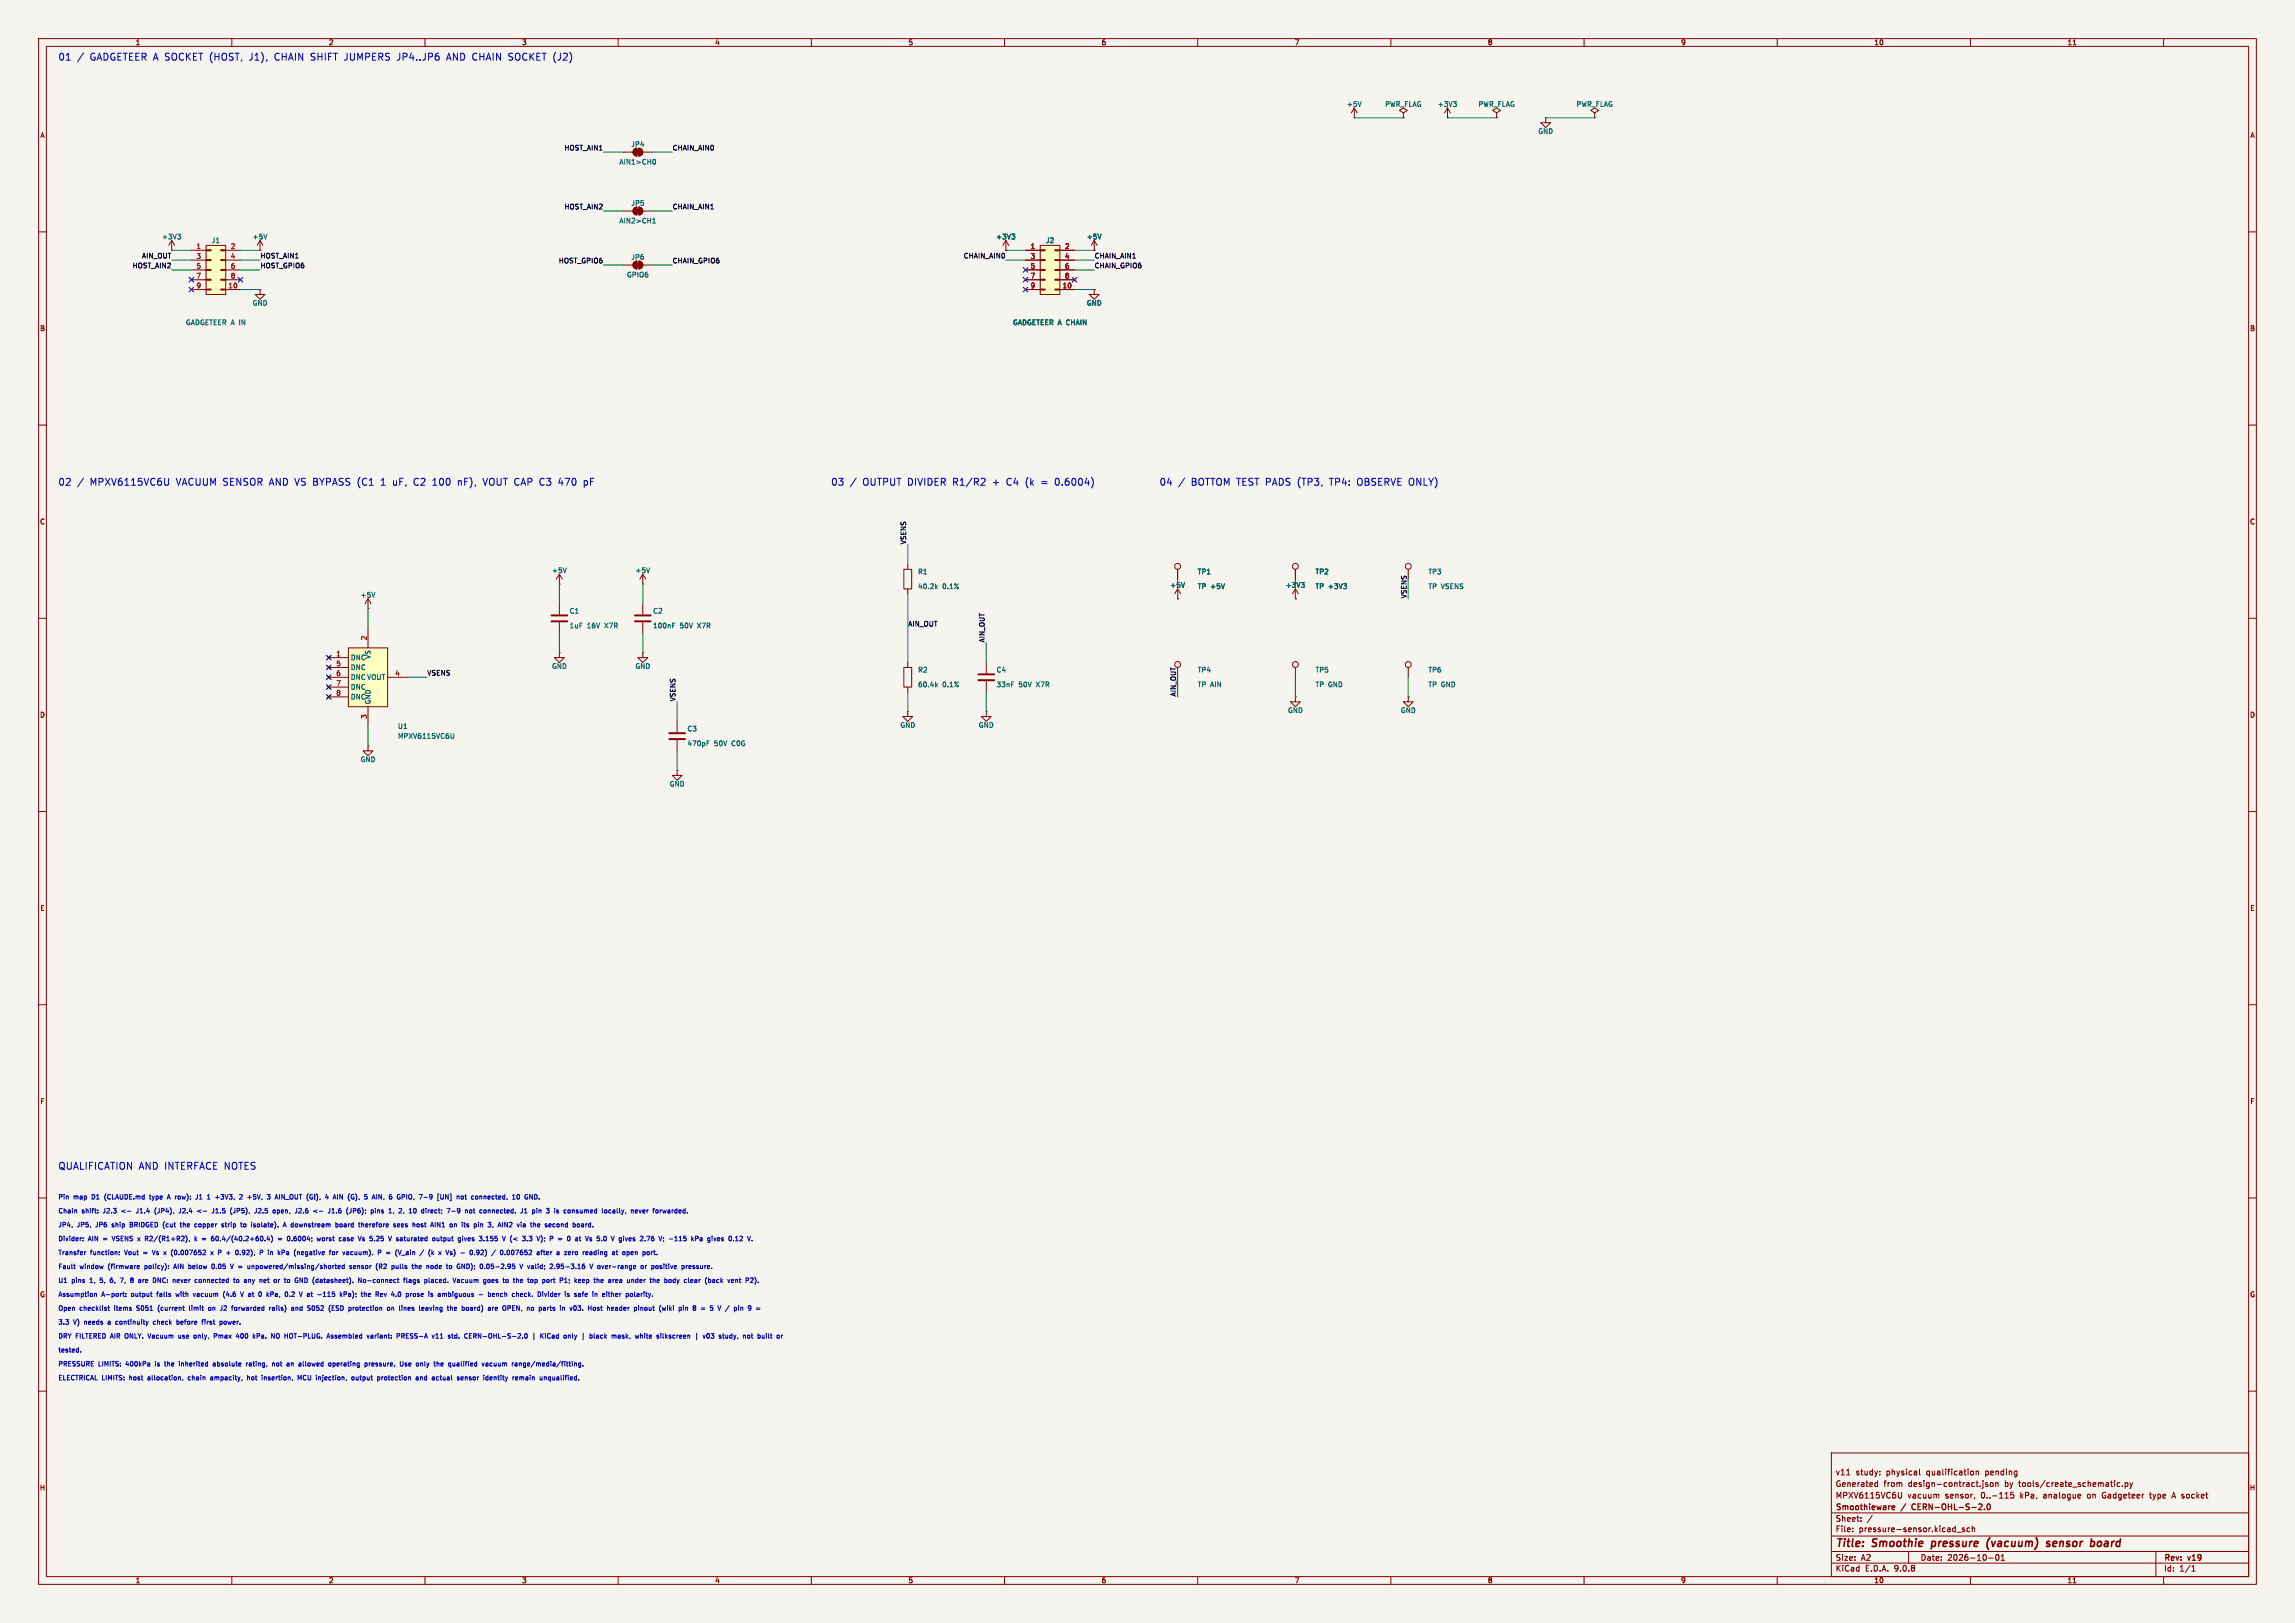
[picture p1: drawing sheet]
<svg xmlns="http://www.w3.org/2000/svg" width="594mm" height="420mm" viewBox="0 0 594 420" stroke-linecap="round" stroke-linejoin="round" font-family="sans-serif">
<defs><g id="words">
<g font-size="2.8" fill="#840000">
<text x="475" y="400.9">Title:</text>
<text x="484.7" y="400.9">Smoothie</text>
<text x="500.8" y="400.9">pressure</text>
<text x="515.9" y="400.9">(vacuum)</text>
<text x="532.2" y="400.9">sensor</text>
<text x="544.3" y="400.9">board</text>
</g>
<g font-size="2.5" fill="#0000c2">
<text x="15" y="15.9">01</text>
<text x="23.3" y="15.9">GADGETEER A SOCKET (HOST,</text>
<text x="64.8" y="15.9">J1),</text>
<text x="71.4" y="15.9">CHAIN SHIFT JUMPERS JP4..JP6</text>
<text x="116.4" y="15.9">AND CHAIN SOCKET (J2)</text>
<text x="15" y="125.9">02</text>
<text x="23.3" y="125.9">MPXV6115VC6U</text>
<text x="45.6" y="125.9">VACUUM SENSOR AND VS BYPASS (C1</text>
<text x="99.1" y="125.9">1</text>
<text x="102.3" y="125.9">uF,</text>
<text x="107.8" y="125.9">C2</text>
<text x="112.8" y="125.9">100</text>
<text x="119.4" y="125.9">nF),</text>
<text x="126.1" y="125.9">VOUT CAP C3</text>
<text x="145.8" y="125.9">470</text>
<text x="152.4" y="125.9">pF</text>
<text x="215" y="125.9">03</text>
<text x="223.3" y="125.9">OUTPUT DIVIDER R1/R2</text>
<text x="257.1" y="125.9">+</text>
<text x="260.8" y="125.9">C4</text>
<text x="265.7" y="125.9">(k</text>
<text x="269.9" y="125.9">=</text>
<text x="273.6" y="125.9">0.6004)</text>
<text x="300" y="125.9">04</text>
<text x="308.3" y="125.9">BOTTOM TEST PADS (TP3,</text>
<text x="344.4" y="125.9">TP4:</text>
<text x="351.6" y="125.9">OBSERVE ONLY)</text>
<text x="15" y="302.9">QUALIFICATION AND INTERFACE NOTES</text>
</g>
<g font-size="2.1" fill="#840000">
<text x="475" y="382">v11</text>
<text x="480.3" y="382">study:</text>
<text x="488.2" y="382">physical</text>
<text x="498.8" y="382">qualification</text>
<text x="514.1" y="382">pending</text>
<text x="475" y="388">MPXV6115VC6U</text>
<text x="475" y="385">Generated</text>
<text x="487.5" y="385">from</text>
<text x="493.7" y="388">vacuum</text>
<text x="494" y="385">design-contract.json</text>
<text x="503.5" y="388">sensor,</text>
<text x="512.9" y="388">0..-115</text>
<text x="519" y="385">by</text>
<text x="522.8" y="385">tools/create_schematic.py</text>
<text x="523.2" y="388">kPa,</text>
<text x="529.3" y="388">analogue</text>
<text x="540.8" y="388">on</text>
<text x="544.8" y="388">Gadgeteer</text>
<text x="557.3" y="388">type</text>
<text x="563.3" y="388">A socket</text>
<text x="475" y="394">Sheet:</text>
<text x="475" y="391.2">Smoothieware</text>
<text x="492.2" y="391.2">/</text>
<text x="495.6" y="391.2">CERN-OHL-S-2.0</text>
<text x="475" y="396.7">File:</text>
<text x="481.1" y="396.7">pressure-sensor.kicad_sch</text>
<text x="475" y="406.9">KiCad</text>
<text x="475" y="404.1">Size:</text>
<text x="481.7" y="404.1">A2</text>
<text x="482.7" y="406.9">E.D.A.</text>
<text x="490.3" y="406.9">9.0.8</text>
<text x="497" y="404.1">Date:</text>
<text x="504" y="404.1">2026-10-01</text>
<text x="560" y="404.3">Rev:</text>
<text x="560" y="406.9">Id:</text>
<text x="564.1" y="406.9">1/1</text>
<text x="566.4" y="404.3">v19</text>
</g>
<g font-size="1.8" fill="#840000">
<text x="35" y="11.9">1</text>
<text x="85" y="11.9">2</text>
<text x="135" y="11.9">3</text>
<text x="185" y="11.9">4</text>
<text x="235" y="11.9">5</text>
<text x="285" y="11.9">6</text>
<text x="335" y="11.9">7</text>
<text x="385" y="11.9">8</text>
<text x="435" y="11.9">9</text>
<text x="485" y="11.9">10</text>
<text x="535" y="11.9">11</text>
<text x="10.3" y="35.9">A</text>
<text x="582.3" y="35.9">A</text>
<text x="10.3" y="85.9">B</text>
<text x="582.3" y="85.9">B</text>
<text x="10.3" y="135.9">C</text>
<text x="582.3" y="135.9">C</text>
<text x="10.3" y="185.9">D</text>
<text x="582.3" y="185.9">D</text>
<text x="10.3" y="235.9">E</text>
<text x="582.3" y="235.9">E</text>
<text x="10.3" y="285.9">F</text>
<text x="582.3" y="285.9">F</text>
<text x="10.3" y="335.9">G</text>
<text x="582.3" y="335.9">G</text>
<text x="10.2" y="385.9">H</text>
<text x="582.2" y="385.9">H</text>
<text x="35" y="409.9">1</text>
<text x="85" y="409.9">2</text>
<text x="135" y="409.9">3</text>
<text x="185" y="409.9">4</text>
<text x="235" y="409.9">5</text>
<text x="285" y="409.9">6</text>
<text x="335" y="409.9">7</text>
<text x="385" y="409.9">8</text>
<text x="435" y="409.9">9</text>
<text x="485" y="409.9">10</text>
<text x="535" y="409.9">11</text>
</g>
<g font-size="1.8" fill="#006464">
<text x="348.5" y="27.8">+5V</text>
<text x="358.4" y="27.8">PWR_FLAG</text>
<text x="372" y="27.8">+3V3</text>
<text x="382.5" y="27.8">PWR_FLAG</text>
<text x="407.9" y="27.8">PWR_FLAG</text>
<text x="398" y="34.8">GND</text>
<text x="163.3" y="38.2">JP4</text>
<text x="160.2" y="42.8">AIN1&gt;CH0</text>
<text x="163.3" y="53.4">JP5</text>
<text x="160.2" y="58">AIN2&gt;CH1</text>
<text x="41.8" y="62.1">+3V3</text>
<text x="54.7" y="63.1">J1</text>
<text x="65.3" y="62.1">+5V</text>
<text x="257.7" y="62.1">+3V3</text>
<text x="270.6" y="63.1">J2</text>
<text x="281.2" y="62.1">+5V</text>
<text x="162.2" y="72">GPIO6</text>
<text x="163.3" y="67.4">JP6</text>
<text x="65.3" y="79.3">GND</text>
<text x="281.2" y="79.3">GND</text>
<text x="48" y="84.3">GADGETEER A IN</text>
<text x="262.1" y="84.3">GADGETEER A CHAIN</text>
<text x="142.7" y="148.5">+5V</text>
<text x="164.3" y="148.5">+5V</text>
<text x="237.5" y="148.8">R1</text>
<text x="309.9" y="148.8">TP1</text>
<text x="340.4" y="148.8">TP2</text>
<text x="369.6" y="148.8">TP3</text>
<text x="93.2" y="154.8">+5V</text>
<text x="237.5" y="152.6">40.2k</text>
<text x="243.9" y="152.6">0.1%</text>
<text x="302.8" y="152.3">+5V</text>
<text x="309.9" y="152.6">TP +5V</text>
<text x="332.6" y="152.3">+3V3</text>
<text x="340.4" y="152.6">TP +3V3</text>
<text x="369.6" y="152.6">TP VSENS</text>
<text x="147.3" y="159">C1</text>
<text x="168.9" y="159">C2</text>
<text x="147.3" y="162.8">1uF</text>
<text x="151.9" y="162.8">16V</text>
<text x="156.6" y="162.8">X7R</text>
<text x="168.9" y="162.8">100nF</text>
<text x="176" y="162.8">50V</text>
<text x="180.6" y="162.8">X7R</text>
<text x="90.7" y="171">DNC</text>
<text x="90.7" y="173.6">DNC</text>
<text x="96.1" y="170.6" transform="rotate(-90 96.1 170.6)">VS</text>
<text x="142.7" y="173.3">GND</text>
<text x="164.3" y="173.3">GND</text>
<text x="90.7" y="176.1">DNC VOUT</text>
<text x="90.7" y="178.7">DNC</text>
<text x="237.5" y="174.2">R2</text>
<text x="237.5" y="178">60.4k</text>
<text x="243.9" y="178">0.1%</text>
<text x="257.8" y="174.2">C4</text>
<text x="257.8" y="178">33nF</text>
<text x="263.6" y="178">50V</text>
<text x="268.3" y="178">X7R</text>
<text x="309.9" y="174.2">TP4</text>
<text x="309.9" y="178">TP AIN</text>
<text x="340.4" y="174.2">TP5</text>
<text x="340.4" y="178">TP GND</text>
<text x="369.6" y="174.2">TP6</text>
<text x="369.6" y="178">TP GND</text>
<text x="90.7" y="181.2">DNC</text>
<text x="96.1" y="182.4" transform="rotate(-90 96.1 182.4)">GND</text>
<text x="333.2" y="184.7">GND</text>
<text x="362.5" y="184.7">GND</text>
<text x="102.9" y="191.4">MPXV6115VC6U</text>
<text x="102.9" y="188.8">U1</text>
<text x="177.8" y="189.5">C3</text>
<text x="232.9" y="188.5">GND</text>
<text x="253.2" y="188.5">GND</text>
<text x="93.2" y="197.4">GND</text>
<text x="177.8" y="193.3">470pF</text>
<text x="184.8" y="193.3">50V</text>
<text x="189.5" y="193.3">C0G</text>
<text x="173.2" y="203.8">GND</text>
</g>
<g font-size="1.8" fill="#0f0f0f">
<text x="146" y="39">HOST_AIN1</text>
<text x="174" y="39">CHAIN_AIN0</text>
<text x="146" y="54.3">HOST_AIN2</text>
<text x="174" y="54.3">CHAIN_AIN1</text>
<text x="34.2" y="69.5">HOST_AIN2</text>
<text x="36.6" y="67">AIN_OUT</text>
<text x="67.3" y="69.5">HOST_GPIO6</text>
<text x="67.3" y="67">HOST_AIN1</text>
<text x="144.5" y="68.2">HOST_GPIO6</text>
<text x="174" y="68.2">CHAIN_GPIO6</text>
<text x="249.3" y="67">CHAIN_AIN0</text>
<text x="283.2" y="67">CHAIN_AIN1</text>
<text x="283.2" y="69.5">CHAIN_GPIO6</text>
<text x="234.6" y="141" transform="rotate(-90 234.6 141)">VSENS</text>
<text x="364.1" y="154.9" transform="rotate(-90 364.1 154.9)">VSENS</text>
<text x="234.9" y="162.2">AIN_OUT</text>
<text x="254.9" y="166.4" transform="rotate(-90 254.9 166.4)">AIN_OUT</text>
<text x="110.5" y="174.9">VSENS</text>
<text x="174.9" y="181.6" transform="rotate(-90 174.9 181.6)">VSENS</text>
<text x="304.5" y="180.3" transform="rotate(-90 304.5 180.3)">AIN_OUT</text>
</g>
<g font-size="1.8" fill="#a90000">
<text x="50.7" y="64.5">1</text>
<text x="59.6" y="64.5">2</text>
<text x="266.6" y="64.5">1</text>
<text x="275.5" y="64.5">2</text>
<text x="50.7" y="67.1">3</text>
<text x="50.7" y="69.6">5</text>
<text x="59.6" y="67.1">4</text>
<text x="59.6" y="69.6">6</text>
<text x="266.6" y="67.1">3</text>
<text x="266.6" y="69.6">5</text>
<text x="275.5" y="67.1">4</text>
<text x="275.5" y="69.6">6</text>
<text x="50.7" y="72.1">7</text>
<text x="50.7" y="74.7">9</text>
<text x="59" y="74.7">10</text>
<text x="59.6" y="72.1">8</text>
<text x="266.6" y="72.1">7</text>
<text x="266.6" y="74.7">9</text>
<text x="274.9" y="74.7">10</text>
<text x="275.5" y="72.1">8</text>
<text x="95" y="165.8" transform="rotate(-90 95 165.8)">2</text>
<text x="86.9" y="169.9">1</text>
<text x="86.9" y="172.5">5</text>
<text x="86.9" y="175">6</text>
<text x="86.9" y="177.5">7</text>
<text x="102.2" y="175">4</text>
<text x="86.9" y="180.1">8</text>
<text x="95" y="186.1" transform="rotate(-90 95 186.1)">3</text>
</g>
<g font-size="1.7" fill="#0000c2">
<text x="15" y="310.6">Pin</text>
<text x="19" y="310.6">map</text>
<text x="23.9" y="310.6">D1</text>
<text x="27.4" y="310.6">(CLAUDE.md</text>
<text x="39.3" y="310.6">type</text>
<text x="44.1" y="310.6">A row):</text>
<text x="51.9" y="310.6">J1</text>
<text x="55.1" y="310.6">1</text>
<text x="57.4" y="310.6">+3V3,</text>
<text x="63.9" y="310.6">2</text>
<text x="66.1" y="310.6">+5V,</text>
<text x="71.5" y="310.6">3</text>
<text x="73.8" y="310.6">AIN_OUT (G!),</text>
<text x="87.2" y="310.6">4</text>
<text x="89.4" y="310.6">AIN</text>
<text x="93.4" y="310.6">(G),</text>
<text x="97.9" y="310.6">5</text>
<text x="100.2" y="310.6">AIN,</text>
<text x="104.8" y="310.6">6</text>
<text x="107" y="310.6">GPIO,</text>
<text x="113" y="310.6">7-9</text>
<text x="117.9" y="310.6">[UN]</text>
<text x="123.1" y="310.6">not</text>
<text x="127.1" y="310.6">connected,</text>
<text x="138" y="310.6">10</text>
<text x="15" y="317.8">JP4,</text>
<text x="15" y="314.2">Chain</text>
<text x="20" y="317.8">JP5,</text>
<text x="21.2" y="314.2">shift:</text>
<text x="24.9" y="317.8">JP6</text>
<text x="26.9" y="314.2">J2.3</text>
<text x="29.3" y="317.8">ship</text>
<text x="31.8" y="314.2">&lt;-</text>
<text x="34.2" y="317.8">BRIDGED</text>
<text x="35.9" y="314.2">J1.4</text>
<text x="40.8" y="314.2">(JP4),</text>
<text x="42.9" y="317.8">(cut</text>
<text x="47.3" y="314.2">J2.4</text>
<text x="47.7" y="317.8">the</text>
<text x="51.6" y="317.8">copper</text>
<text x="56.3" y="314.2">J1.5</text>
<text x="58.8" y="317.8">strip</text>
<text x="61.2" y="314.2">(JP5),</text>
<text x="64" y="317.8">to</text>
<text x="66.9" y="317.8">isolate).</text>
<text x="67.8" y="314.2">J2.5</text>
<text x="72.7" y="314.2">open,</text>
<text x="75.4" y="317.8">A downstream</text>
<text x="78.7" y="314.2">J2.6</text>
<text x="83.6" y="314.2">&lt;-</text>
<text x="87.7" y="314.2">J1.6</text>
<text x="89.4" y="317.8">board</text>
<text x="92.6" y="314.2">(JP6);</text>
<text x="95.6" y="317.8">therefore</text>
<text x="99.2" y="314.2">pins</text>
<text x="104" y="314.2">1,</text>
<text x="104.8" y="317.8">sees</text>
<text x="106.9" y="314.2">2,</text>
<text x="109.7" y="314.2">10</text>
<text x="110" y="317.8">host</text>
<text x="113.1" y="314.2">direct;</text>
<text x="114.9" y="317.8">AIN1</text>
<text x="120" y="314.2">7-9</text>
<text x="120.1" y="317.8">on</text>
<text x="123.4" y="317.8">its</text>
<text x="124.9" y="314.2">not</text>
<text x="126.7" y="317.8">pin</text>
<text x="128.9" y="314.2">connected.</text>
<text x="130.6" y="317.8">3,</text>
<text x="133.4" y="317.8">AIN2</text>
<text x="138.6" y="317.8">via</text>
<text x="139.7" y="314.2">J1</text>
<text x="142.3" y="317.8">the</text>
<text x="142.9" y="314.2">pin</text>
<text x="146.2" y="317.8">second</text>
<text x="146.8" y="314.2">3</text>
<text x="149" y="314.2">is</text>
<text x="151.7" y="314.2">consumed</text>
<text x="153.6" y="317.8">board.</text>
<text x="161.8" y="314.2">locally,</text>
<text x="169.5" y="314.2">never</text>
<text x="175.4" y="314.2">forwarded.</text>
<text x="15" y="321.4">Divider:</text>
<text x="22.8" y="321.4">AIN</text>
<text x="26.8" y="321.4">=</text>
<text x="29.4" y="321.4">VSENS x</text>
<text x="38.3" y="321.4">R2/(R1+R2),</text>
<text x="53.5" y="321.4">=</text>
<text x="56.1" y="321.4">60.4/(40.2+60.4)</text>
<text x="73.6" y="321.4">=</text>
<text x="76.2" y="321.4">0.6004;</text>
<text x="84.2" y="321.4">worst</text>
<text x="90.1" y="321.4">case</text>
<text x="95.3" y="321.4">Vs</text>
<text x="98.4" y="321.4">5.25</text>
<text x="103.6" y="321.4">V saturated</text>
<text x="115.3" y="321.4">output</text>
<text x="122.2" y="321.4">gives</text>
<text x="127.9" y="321.4">3.155</text>
<text x="134.1" y="321.4">V (&lt;</text>
<text x="139.7" y="321.4">3.3</text>
<text x="143.7" y="321.4">V);</text>
<text x="147.2" y="321.4">P</text>
<text x="149.6" y="321.4">=</text>
<text x="152.2" y="321.4">0</text>
<text x="154.5" y="321.4">at</text>
<text x="157.4" y="321.4">Vs</text>
<text x="160.5" y="321.4">5.0</text>
<text x="164.5" y="321.4">V gives</text>
<text x="172.4" y="321.4">2.76</text>
<text x="177.5" y="321.4">V; -115</text>
<text x="186.3" y="321.4">kPa</text>
<text x="190.6" y="321.4">gives</text>
<text x="15" y="325">Transfer</text>
<text x="15" y="328.6">Fault</text>
<text x="20.6" y="328.6">window</text>
<text x="23.4" y="325">function:</text>
<text x="28.1" y="328.6">(firmware</text>
<text x="32.4" y="325">Vout</text>
<text x="37.4" y="325">=</text>
<text x="37.8" y="328.6">policy):</text>
<text x="40" y="325">Vs</text>
<text x="43.2" y="325">x</text>
<text x="45.3" y="325">(0.007652</text>
<text x="45.6" y="328.6">AIN</text>
<text x="49.6" y="328.6">below</text>
<text x="55.8" y="325">x</text>
<text x="55.8" y="328.6">0.05</text>
<text x="57.9" y="325">P</text>
<text x="60.2" y="325">+</text>
<text x="60.9" y="328.6">V =</text>
<text x="62.8" y="325">0.92),</text>
<text x="65.7" y="328.6">unpowered/missing/shorted</text>
<text x="69.3" y="325">P</text>
<text x="71.7" y="325">in</text>
<text x="74.5" y="325">kPa</text>
<text x="78.8" y="325">(negative</text>
<text x="88.3" y="325">for</text>
<text x="91.9" y="325">vacuum).</text>
<text x="92.4" y="328.6">sensor</text>
<text x="99.4" y="328.6">(R2</text>
<text x="101.2" y="325">P</text>
<text x="103.5" y="325">=</text>
<text x="103.7" y="328.6">pulls</text>
<text x="106.2" y="325">(V_ain</text>
<text x="109.2" y="328.6">the</text>
<text x="113.1" y="328.6">node</text>
<text x="115.2" y="325">(k</text>
<text x="118.1" y="325">x</text>
<text x="118.5" y="328.6">to</text>
<text x="120.2" y="325">Vs)</text>
<text x="121.4" y="328.6">GND);</text>
<text x="124.1" y="325">-</text>
<text x="126.7" y="325">0.92)</text>
<text x="127.6" y="328.6">0.05-2.95</text>
<text x="132.6" y="325">/</text>
<text x="135" y="325">0.007652</text>
<text x="138.2" y="328.6">V valid;</text>
<text x="144.7" y="325">after</text>
<text x="146.4" y="328.6">2.95-3.16</text>
<text x="150.1" y="325">a</text>
<text x="152.3" y="325">zero</text>
<text x="157" y="328.6">V over-range</text>
<text x="157.3" y="325">reading</text>
<text x="165.1" y="325">at</text>
<text x="168" y="325">open</text>
<text x="170.6" y="328.6">or</text>
<text x="173.5" y="328.6">positive</text>
<text x="181.6" y="328.6">pressure.</text>
<text x="15" y="335.8">Assumption</text>
<text x="15" y="332.2">U1</text>
<text x="18.5" y="332.2">pins</text>
<text x="23.4" y="332.2">1,</text>
<text x="26.2" y="332.2">5,</text>
<text x="26.3" y="335.8">A-port:</text>
<text x="29.1" y="332.2">6,</text>
<text x="31.9" y="332.2">7,</text>
<text x="34.1" y="335.8">output</text>
<text x="34.8" y="332.2">8</text>
<text x="37" y="332.2">are</text>
<text x="41" y="335.8">falls</text>
<text x="41" y="332.2">DNC:</text>
<text x="46.1" y="335.8">with</text>
<text x="46.4" y="332.2">never</text>
<text x="50.8" y="335.8">vacuum</text>
<text x="52.3" y="332.2">connected</text>
<text x="58.8" y="335.8">(4.6</text>
<text x="62.6" y="332.2">to</text>
<text x="63.5" y="335.8">V at</text>
<text x="65.5" y="332.2">any</text>
<text x="68.6" y="335.8">0</text>
<text x="69.7" y="332.2">net</text>
<text x="70.9" y="335.8">kPa,</text>
<text x="73.6" y="332.2">or</text>
<text x="75.8" y="335.8">0.2</text>
<text x="76.6" y="332.2">to</text>
<text x="79.5" y="332.2">GND (datasheet).</text>
<text x="79.8" y="335.8">V at</text>
<text x="84.9" y="335.8">-115</text>
<text x="90.9" y="335.8">kPa);</text>
<text x="96.3" y="332.2">No-connect</text>
<text x="96.7" y="335.8">the</text>
<text x="100.6" y="335.8">Rev</text>
<text x="104.9" y="335.8">4.0</text>
<text x="108.3" y="332.2">flags</text>
<text x="108.9" y="335.8">prose</text>
<text x="113.9" y="332.2">placed.</text>
<text x="114.9" y="335.8">is</text>
<text x="117.6" y="335.8">ambiguous</text>
<text x="121.6" y="332.2">Vacuum</text>
<text x="128.4" y="335.8">-</text>
<text x="129.6" y="332.2">goes</text>
<text x="131" y="335.8">bench</text>
<text x="134.9" y="332.2">to</text>
<text x="137.5" y="335.8">check.</text>
<text x="137.8" y="332.2">the</text>
<text x="141.7" y="332.2">top</text>
<text x="144.3" y="335.8">Divider</text>
<text x="145.7" y="332.2">port</text>
<text x="150.5" y="332.2">P1;</text>
<text x="151.6" y="335.8">is</text>
<text x="154.2" y="335.8">safe</text>
<text x="154.5" y="332.2">keep</text>
<text x="159.1" y="335.8">in</text>
<text x="159.8" y="332.2">the</text>
<text x="161.9" y="335.8">either</text>
<text x="163.7" y="332.2">area</text>
<text x="168.2" y="335.8">polarity.</text>
<text x="168.8" y="332.2">under</text>
<text x="174.9" y="332.2">the</text>
<text x="178.9" y="332.2">body</text>
<text x="184.2" y="332.2">clear</text>
<text x="189.8" y="332.2">(back</text>
<text x="195.9" y="332.2">vent</text>
<text x="15" y="339.4">Open</text>
<text x="20.6" y="339.4">checklist</text>
<text x="29.7" y="339.4">items</text>
<text x="35.7" y="339.4">S051</text>
<text x="41.4" y="339.4">(current</text>
<text x="49.7" y="339.4">limit</text>
<text x="54.9" y="339.4">on</text>
<text x="58.2" y="339.4">J2</text>
<text x="61.4" y="339.4">forwarded</text>
<text x="71.4" y="339.4">rails)</text>
<text x="77.3" y="339.4">and</text>
<text x="81.7" y="339.4">S052</text>
<text x="87.4" y="339.4">(ESD</text>
<text x="92.7" y="339.4">protection</text>
<text x="103" y="339.4">on</text>
<text x="106.3" y="339.4">lines</text>
<text x="111.7" y="339.4">leaving</text>
<text x="119.2" y="339.4">the</text>
<text x="123.1" y="339.4">board)</text>
<text x="130.2" y="339.4">are</text>
<text x="134.1" y="339.4">OPEN,</text>
<text x="140.6" y="339.4">no</text>
<text x="144" y="339.4">parts</text>
<text x="149.7" y="339.4">in</text>
<text x="152.4" y="339.4">v03.</text>
<text x="157.3" y="339.4">Host</text>
<text x="162.5" y="339.4">header</text>
<text x="169.7" y="339.4">pinout</text>
<text x="176.4" y="339.4">(wiki</text>
<text x="181.7" y="339.4">pin</text>
<text x="185.6" y="339.4">8</text>
<text x="190.5" y="339.4">5</text>
<text x="192.7" y="339.4">V /</text>
<text x="15" y="343">3.3</text>
<text x="15" y="346.6">DRY FILTERED AIR ONLY.</text>
<text x="19" y="343">V)</text>
<text x="21.9" y="343">needs</text>
<text x="28.3" y="343">a</text>
<text x="30.5" y="343">continuity</text>
<text x="38.9" y="346.6">Vacuum</text>
<text x="40.4" y="343">check</text>
<text x="46.7" y="343">before</text>
<text x="46.9" y="346.6">use</text>
<text x="51.2" y="346.6">only,</text>
<text x="53.5" y="343">first</text>
<text x="56.6" y="346.6">Pmax</text>
<text x="58.3" y="343">power.</text>
<text x="62.6" y="346.6">400</text>
<text x="67.1" y="346.6">kPa.</text>
<text x="72.1" y="346.6">NO HOT-PLUG.</text>
<text x="87" y="346.6">Assembled</text>
<text x="97.5" y="346.6">variant:</text>
<text x="105.4" y="346.6">PRESS-A</text>
<text x="114.8" y="346.6">v11</text>
<text x="119.2" y="346.6">std.</text>
<text x="123.6" y="346.6">CERN-OHL-S-2.0</text>
<text x="141.4" y="346.6">|</text>
<text x="143.7" y="346.6">KiCad</text>
<text x="150" y="346.6">only</text>
<text x="154.8" y="346.6">|</text>
<text x="157.1" y="346.6">black</text>
<text x="163" y="346.6">mask,</text>
<text x="169.4" y="346.6">white</text>
<text x="175.1" y="346.6">silkscreen</text>
<text x="187.6" y="346.6">v03</text>
<text x="191.9" y="346.6">study,</text>
<text x="198.3" y="346.6">not</text>
<text x="202.3" y="346.6">built</text>
<text x="15" y="353.8">PRESSURE</text>
<text x="15" y="350.2">tested.</text>
<text x="25.4" y="353.8">LIMITS:</text>
<text x="32.7" y="353.8">400kPa</text>
<text x="40.5" y="353.8">is</text>
<text x="43.2" y="353.8">the</text>
<text x="47.1" y="353.8">inherited</text>
<text x="56.1" y="353.8">absolute</text>
<text x="64.9" y="353.8">rating,</text>
<text x="71.9" y="353.8">not</text>
<text x="75.9" y="353.8">an</text>
<text x="79.2" y="353.8">allowed</text>
<text x="87.1" y="353.8">operating</text>
<text x="96.7" y="353.8">pressure.</text>
<text x="106.1" y="353.8">Use</text>
<text x="110.4" y="353.8">only</text>
<text x="115.3" y="353.8">the</text>
<text x="119.2" y="353.8">qualified</text>
<text x="128.2" y="353.8">vacuum</text>
<text x="136.1" y="353.8">range/media/fitting.</text>
<text x="15" y="357.4">ELECTRICAL LIMITS:</text>
<text x="33.6" y="357.4">host</text>
<text x="38.6" y="357.4">allocation,</text>
<text x="49.2" y="357.4">chain</text>
<text x="55.2" y="357.4">ampacity,</text>
<text x="65" y="357.4">hot</text>
<text x="69" y="357.4">insertion,</text>
<text x="78.5" y="357.4">MCU injection,</text>
<text x="92.9" y="357.4">output</text>
<text x="99.7" y="357.4">protection</text>
<text x="109.9" y="357.4">and</text>
<text x="114.3" y="357.4">actual</text>
<text x="121.1" y="357.4">sensor</text>
<text x="128.1" y="357.4">identity</text>
<text x="135.8" y="357.4">remain</text>
<text x="143.1" y="357.4">unqualified.</text>
</g>
</g></defs>
<path d="M0 0h594v420h-594z" fill="#f5f4ef" stroke="#f5f4ef" stroke-width=".26"/>
<g fill="none" stroke="#840000" stroke-width=".26">
<path d="M10 10h574v400h-574zM12 12h570v396h-570zM60 10v2M110 10v2M160 10v2M210 10v2M260 10v2M310 10v2M360 10v2M410 10v2M460 10v2M510 10v2"/>
<path d="M536.6 11.6h.7M560 10v2M10 60h2M582 60h2M10 110h2M582 110h2M144.8 151.1h.1M144.8 148.6l-.8 1.3M144.8 148.6l.7 1.3M144.8 148.6v2.5M144.8 156.2v2.8M166.4 151.1h.1"/>
<path d="M166.4 148.6l-.8 1.3M166.4 148.6l.7 1.3M166.4 148.6v2.5M166.4 156.2v2.8M335.3 147.3v2.6M10 160h2M144.8 168.9v1.3h1.2l-1.2 1.3-1.3-1.3h1.3M144.8 168.9h.1M144.8 161v2.8M166.4 161v2.8M582 160h2M10 210h2"/>
<path d="M582 210h2M10 260h2M582 260h2M10 310h2M582 310h2M10 360h2M474 376h108v32h-108zM582 360h2M474 397.5h108M474 391.5h108M478 381.7h.8M479.5 396.2v.2"/>
<path d="M479.5 395.4v.2M481.7 393.5v.2M481.7 392.7v.2M484.6 392.1l-1.3 1.9M485.4 384.6h.6M485.4 383.7h.6M486 383.2v1.5M486.5 381.5v.2M486.5 380.7v.2M492.2 386.2v1.2l-.6 .3M496.8 380.2v1.3l.2 .2M501.6 386.7l.2 .2v.8"/>
<path d="M506.5 396.5h1.1M508.5 395.4h-.4l-.2 .2 .1 .2 .5 .1v.4h-.6M509.8 395.4h-.4l-.3 .3 .1 .6h.6M510.3 380.7l.5 .3-.1 .5-.4 .2M510.5 395.5l.5-.1 .1 1M510.5 394.9v1.5M511.1 387.6l-.1 .3M511.5 380.8l.5-.1 .1 1M511.5 380.7v1M513.2 383.2v.1M514.5 383.7h-.4l-.2 .2 .1 .2 .5 .1v.4h-.6M515.2 383.7h.4l.3 .3v.4l-.3 .3-.5-.3z"/>
<path d="M516.5 383.7v1M516.5 383.8l.6-.1 .1 1M521.2 386.2h-.7l-.1 .7 .7-.1 .1 .7-.2 .2-.6-.2M538.5 386.7v.3l-.7 .2M544.2 386.4l-.1 .4 .1 .7M548.7 383.7h-.5l-.2 .3 .1 .6h.6M549.3 384.5v.2M550 383.7h.5l.2 .3-.1 .6h-.6M550 383.7v1.5M551.2 383.7l.4 1M551.6 384.7l-.4 .5M552 383.7l-.4 1"/>
<path d="M556.3 386.7h.6M556.5 386.2v1.3l.2 .2M562.2 387.2h.8M562.6 386.2l-.5 1.5M60 408v2M110 408v2M160 408v2M210 408v2M260 408v2M310 408v2M360 408v2M410 408v2"/>
<path d="M460 408v2M474 404.5h108M474 401.5h108M494 401.5v3M510 408v2M514.7 403.2h1.2M516.7 402.4a.72 .72 0 0 0-.3 .8 .72 .72 0 0 0 .8 .5l.2-.5-.2-.8M518 403.8h.8M518 402.7l.4-.4v1.5M536.6 409.6h.7M558 401.5v6.5M560 408v2"/>
<path d="M567.3 406.6h.9M567.3 405.5l.4-.4v1.5"/>
<circle cx="335.3" cy="146.6" r=".76"/>
</g>
<path d="M500.1 398.9l-.3 2M515.1 397.9a2.35 2.35 0 0 0-.4 3.1M530.6 399a.49 .49 0 0 0-.8 .2v.2l.7 .2v.3l-.3 .3-.6-.1M531.5 399l-.2 .9 .2 .3M532.3 399.3l-1 .2M541.3 398.2l-.2 2M543.6 398.9l-.6 .2-.2 .7 .4 .4 .4-.1" fill="none" stroke="#840000" stroke-width=".4"/>
<path d="M489.9 389.7h.4l.1 .3-.7 .2M490.3 390.6l-.4 .1M495 389.4l-.2 .4 .2 .7M512.1 390.7h.9M512.9 389.3v.5M513.6 390.5v.2M514.4 389.3l.2-.1a.8 .8 0 0 1 .6 .7 .8 .8 0 0 1-.6 .8l-.3-.6z" fill="none" stroke="#840000" stroke-width=".3"/>
<path d="M146.6 146.9l-.4 1.3M168.2 146.9l-.4 1.3M174.1 161.8h.4M174.1 161.2h.6" fill="none" stroke="#006464" stroke-width=".26"/>
<path d="M142.7 159.3h4.1M164.3 159.3h4.1M142.7 160.8h4.1M164.3 160.8h4.1" fill="none" stroke="#840000" stroke-width=".51"/>
<path d="M90.2 167.6h10.1v15.3h-10.1z" fill="#ffffc2"/>
<g fill="none" stroke="#840000" stroke-width=".26">
<path d="M350.5 30.5h.1M350.5 27.9l-.7 1.3M350.5 27.9l.8 1.3M350.5 27.9v2.6M363.2 29.2l1-.6-1-.7-1 .7 1 .6v1.3M363.2 30.5h.1M374.6 30.5h.1M374.6 27.9l-.7 1.3M374.6 27.9l.8 1.3M374.6 27.9v2.6M387.3 29.2l1.1-.6-1.1-.7-1 .7 1 .6v1.3M387.3 30.5h.1"/>
<path d="M400 30.5v1.3h1.3l-1.3 1.2-1.2-1.2h1.2M400 30.5h.1M412.7 29.2l1.1-.6-1.1-.7-1 .7 1 .6v1.3M412.7 30.5h.1M161.3 54.6h2.5M164.1 53.9l.7-.3v2a1.02 1.02 0 0 1-.9-.6 1.02 1.02 0 0 1 .2-1.1zM165.4 53.6a1.02 1.02 0 0 1 1 1 1.02 1.02 0 0 1-1 1zM166.4 54.6h2.5M67.3 64.8h.1M67.3 62.2l-.8 1.3M67.3 62.2l.8 1.3M67.3 62.2v2.6"/>
<path d="M161.3 68.6h2.5M164.1 67.9l.7-.3v2a1.02 1.02 0 0 1-.9-.6 1.02 1.02 0 0 1 .2-1.1zM165.4 67.6a1.02 1.02 0 0 1 1 1 1.02 1.02 0 0 1-1 1zM166.4 68.6h2.5M283.2 64.8h.1M283.2 74.9v1.3h1.3l-1.3 1.3-1.3-1.3h1.3M283.2 74.9h.1M283.2 62.2l-.8 1.3M283.2 62.2l.8 1.3M283.2 62.2v2.6M95.2 157.5h.1M95.2 154.9v2.6"/>
<path d="M95.2 154.9l-.7 1.3M95.2 154.9l.8 1.3M304.8 154.9h.1M304.8 152.4l-.8 1.3M304.8 152.4l.8 1.3M304.8 147.3v2.6M304.8 152.4v2.5M335.3 154.9h.1M335.3 152.4v2.5M335.3 152.4l-.8 1.3M335.3 152.4l.7 1.3M364.5 147.3v2.6"/>
<path d="M84.7 169.8l.8 .8M84.7 172.3l.8 .8M84.7 174.9l.8 .7M84.7 177.4l.8 .8M84.7 180l.8 .7M85.1 170.2h5.1M85.1 172.7h5.1M85.1 175.3h5.1M85.1 177.8h5.1M85.5 169.8l-.8 .8M85.5 172.3l-.8 .8M85.5 174.9l-.8 .7"/>
<path d="M85.5 177.4l-.8 .8M85.5 180l-.8 .7M90.2 167.6h10.1v15.3h-10.1zM95.2 162.6v5M100.3 175.3h5.1M335.3 172.7v2.6M364.5 172.7v2.6M85.1 180.3h5.1M95.2 193v1.3h1.3l-1.3 1.3-1.2-1.3h1.2M95.2 193h.1M95.2 182.9v5.1M335.3 180.3v1.3h1.2l-1.2 1.3-1.3-1.3h1.3"/>
<path d="M335.3 180.3h.1M364.5 180.3v1.3h1.3l-1.3 1.3-1.3-1.3h1.3M364.5 180.3h.1"/>
<circle cx="304.8" cy="146.6" r=".76"/>
<circle cx="364.5" cy="146.6" r=".76"/>
<circle cx="304.8" cy="172" r=".76"/>
<circle cx="335.3" cy="172" r=".76"/>
<circle cx="364.5" cy="172" r=".76"/>
</g>
<path d="M352.3 26.3l-.4 1.3M376.2 26.3h.7l-.4 .5M376.7 26.8l.2 .2-.2 .6M168.9 57.7h.8M168.9 56.8l.4-.3v1.2M69.1 60.6l-.4 1.2M285 60.6l-.4 1.2M97.1 153.3l-.5 1.3M306.6 150.7l-.4 1.3M336.8 150.7h.8l-.4 .5M337.3 151.2l.3 .3-.3 .5M117.4 189.8v1l-.4 .3" fill="none" stroke="#006464" stroke-width=".26"/>
<g fill="#840000" stroke="#840000" stroke-width=".26">
<path d="M164.6 68.1h1v1h-1z"/>
<path d="M164.1 67.9l.7-.3v2a1.02 1.02 0 0 1-.9-.6 1.02 1.02 0 0 1 .2-1.1z"/>
<path d="M165.4 67.6a1.02 1.02 0 0 1 1 1 1.02 1.02 0 0 1-1 1z"/>
<path d="M164.6 54.1h1v1h-1z"/>
<path d="M164.1 53.9l.7-.3v2a1.02 1.02 0 0 1-.9-.6 1.02 1.02 0 0 1 .2-1.1z"/>
<path d="M165.4 53.6a1.02 1.02 0 0 1 1 1 1.02 1.02 0 0 1-1 1z"/>
</g>
<path d="M269.2 63.5h5.1v12.7h-5.1z" fill="#ffffc2"/>
<g fill="none" stroke="#840000" stroke-width=".26">
<path d="M260.3 64.8h.1M260.3 62.2l-.7 1.3M260.3 62.2l.8 1.3M260.3 62.2v2.6M265.4 64.8h3.8M265.4 67.3h3.8M265.4 69.9h3.8M265.4 72.4h3.8M265.4 74.9h3.8M269.2 63.5h5.1v12.7h-5.1zM269.2 64.6h1.3v.3h-1.3zM269.2 67.2h1.3v.2h-1.3z"/>
<path d="M269.2 69.7h1.3v.3h-1.3zM269.2 72.3h1.3v.2h-1.3zM269.2 74.8h1.3v.3h-1.3zM273 64.6h1.3v.3h-1.3zM273 67.2h1.3v.2h-1.3zM273 69.7h1.3v.3h-1.3zM273 72.3h1.3v.2h-1.3zM273 74.8h1.3v.3h-1.3zM274.3 64.8h3.8M274.3 67.3h3.8M274.3 69.9h3.8M274.3 72.4h3.8"/>
<path d="M274.3 74.9h3.8M255.3 171.5v2.7M255.3 176.3v2.8"/>
</g>
<path d="M261.9 60.6h.7l-.4 .5M262.4 61.1l.2 .2-.2 .5" fill="none" stroke="#006464" stroke-width=".26"/>
<path d="M253.2 174.5h4.1M253.2 176h4.1" fill="none" stroke="#840000" stroke-width=".51"/>
<path d="M53.3 63.5h5.1v12.7h-5.1z" fill="#ffffc2"/>
<g fill="none" stroke="#840000" stroke-width=".26">
<path d="M161.3 39.4h2.5M164.1 38.7l.7-.3v2a1.02 1.02 0 0 1-.9-.6 1.02 1.02 0 0 1 .2-1.1zM165.4 38.4a1.02 1.02 0 0 1 1 1 1.02 1.02 0 0 1-1 1zM166.4 39.4h2.5M44.4 64.8h.1M44.4 62.2l-.7 1.3M44.4 62.2l.8 1.3M44.4 62.2v2.6M49.5 64.8h3.8M49.5 67.3h3.8M49.5 69.9h3.8M49.5 72.4h3.8"/>
<path d="M49.5 74.9h3.8M53.3 63.5h5.1v12.7h-5.1zM53.3 64.6h1.3v.3h-1.3zM53.3 67.2h1.3v.2h-1.3zM53.3 69.7h1.3v.3h-1.3zM53.3 72.3h1.3v.2h-1.3zM53.3 74.8h1.3v.3h-1.3zM57.1 64.6h1.3v.3h-1.3zM57.1 67.2h1.3v.2h-1.3zM57.1 69.7h1.3v.3h-1.3zM57.1 72.3h1.3v.2h-1.3zM57.1 74.8h1.3v.3h-1.3z"/>
<path d="M58.4 64.8h3.8M58.4 67.3h3.8M58.4 69.9h3.8M58.4 72.4h3.8M58.4 74.9h3.8M67.3 74.9v1.3h1.3l-1.3 1.3-1.3-1.3h1.3M67.3 74.9h.1M260.3 64.8h.1M265.4 64.8h3.8M265.4 67.3h3.8M265.4 69.9h3.8M265.4 72.4h3.8"/>
<path d="M265.4 74.9h3.8M274.3 64.8h3.8M274.3 67.3h3.8M274.3 69.9h3.8M274.3 72.4h3.8M274.3 74.9h3.8M283.2 74.9h.1M283.2 64.8h.1M233.9 147.3h2.1v5.1h-2.1zM234.9 146.1v1.2M234.9 152.4v1.3M304.8 154.9h.1"/>
<path d="M304.8 147.3v2.6M335.3 154.9h.1M335.3 147.3v2.6M166.4 168.9v1.3h1.2l-1.2 1.3-1.3-1.3h1.3M166.4 168.9h.1M233.9 172.7h2.1v5.1h-2.1zM234.9 171.5v1.2M234.9 177.8v1.3M175.3 199.4v1.3h1.2l-1.2 1.2-1.3-1.2h1.3M175.3 199.4h.1M175.3 186.7v2.8M175.3 191.5v2.8"/>
<path d="M234.9 184.2v1.2h1.3l-1.3 1.3-1.2-1.3h1.2M234.9 184.2h.1M255.3 184.2v1.2h1.2l-1.2 1.3-1.3-1.3h1.3M255.3 184.2h.1"/>
</g>
<g fill="none" stroke="#006464" stroke-width=".26">
<path d="M169.2 41.2a.68 .68 0 0 1 .5 .7 .68 .68 0 0 1-.5 .6M46 60.6h.7l-.4 .5M46.5 61.1l.2 .2-.2 .5M261.9 60.6h.7l-.4 .5M262.4 61.1l.2 .2-.2 .5M285 60.6l-.4 1.2M242.3 151.9l.3 .4M242.6 151.5l-.5 .5M306.6 150.7l-.4 1.3M336.8 150.7h.8l-.4 .5M337.3 151.2l.3 .3-.3 .5M242.3 177.3l.3 .4"/>
<path d="M242.6 176.9l-.5 .5M183 192.3h.4M183 191.7h.6"/>
</g>
<path d="M173.2 189.7h4.1M173.2 191.3h4.1" fill="none" stroke="#840000" stroke-width=".51"/>
<g fill="#840000" stroke="#840000" stroke-width=".26">
<path d="M164.6 38.9h1v1h-1z"/>
<path d="M164.1 38.7l.7-.3v2a1.02 1.02 0 0 1-.9-.6 1.02 1.02 0 0 1 .2-1.1z"/>
<path d="M165.4 38.4a1.02 1.02 0 0 1 1 1 1.02 1.02 0 0 1-1 1z"/>
</g>
<g fill="none" stroke="#009600" stroke-width=".26">
<path d="M156.2 39.4h5.1M168.9 39.4h5.1M350.5 30.5h12.7M374.6 30.5h12.7M400 30.5h12.7M156.2 54.6h5.1M168.9 54.6h5.1M44.4 69.9h5.1M44.4 67.3h5.1M44.4 64.8h5.1M62.2 74.9h5.1M62.2 69.9h5.1"/>
<path d="M62.2 67.3h5.1M62.2 64.8h5.1M156.2 68.6h5.1M168.9 68.6h5.1M260.3 67.3h5.1M260.3 64.8h5.1M278.1 74.9h5.1M278.1 69.9h5.1M278.1 67.3h5.1M278.1 64.8h5.1M95.2 157.5v5.1M144.8 151.1v5.1"/>
<path d="M166.4 151.1v5.1M234.9 141v5.1M234.9 153.7v17.8M304.8 149.9v5M335.3 149.9v5M364.5 149.9v5M105.4 175.3h5.1M144.8 163.8v5.1M166.4 163.8v5.1M234.9 179.1v5.1M255.3 166.4v5.1M255.3 179.1v5.1"/>
<path d="M304.8 175.3v5M335.3 175.3v5M364.5 175.3v5M95.2 188v5M175.3 181.6v5.1M175.3 194.3v5.1"/>
</g>
<g fill="none" stroke="#000084" stroke-width=".26">
<path d="M48.9 74.3l1.2 1.2M48.9 71.8l1.2 1.2M50.1 74.3l-1.2 1.2M50.1 71.8l-1.2 1.2M61.6 71.8l1.2 1.2M62.8 71.8l-1.2 1.2M264.8 74.3l1.2 1.2M264.8 71.8l1.2 1.2M264.8 69.2l1.2 1.3M266 74.3l-1.2 1.2M266 71.8l-1.2 1.2M266 69.2l-1.2 1.3"/>
<path d="M277.5 71.8l1.2 1.2M278.7 71.8l-1.2 1.2M84.5 179.7l1.2 1.2M84.5 174.7l1.2 1.2M84.5 177.2l1.2 1.2M84.5 172.1l1.2 1.2M84.5 169.6l1.2 1.2M85.7 179.7l-1.2 1.2M85.7 174.7l-1.2 1.2M85.7 177.2l-1.2 1.2M85.7 172.1l-1.2 1.2M85.7 169.6l-1.2 1.2"/>
</g>
<g fill="none" stroke="#0000c2" stroke-width=".26">
<path d="M17.2 15.6h1M21.6 13.7l-1.5 2.3M21.6 123.7l-1.5 2.3M43.6 123.8v1.4l-.1 .3-.5 .1M112 125.6h1.1M112.2 124.2l-.2 .1M118.6 124.4v1.2M118.7 124.5h-.1M125 123.8l.6 1.8M145 123.7l-.4 1.3h1.1M151.2 125.5l.5 .1M151.2 124.4v1.8"/>
<path d="M151.7 124.4l-.5 .1M221.6 123.7l-1.5 2.3M254.2 123.8l.6 .1 .2 .4-1.2 1.3h1.2M282.7 123.9l.3 .8-.3 1.2M306.6 123.7l-1.5 2.3M19.8 313.2v.7M25.3 313.2v.1M25.3 313.8v.1M25.3 313.3h.1M33 313.4h.9M33.7 316.9h.4M34.1 316.3h-.4v1.2h.4"/>
<path d="M35.3 313.9h.1M37.6 319.9h.5M38.6 309.5h.5M40.4 312.6a1.41 1.41 0 0 0 0 1.7M42.2 317.2l.3 .7M42.5 316.2l-.3 .7M43.4 310h.6M43.7 309.1l-.4 1.2M46.6 316.7h.4M46.8 312.7l-.1 1-.4 .2M46.8 316.3v1l.2 .2M48.1 319.8a1.41 1.41 0 0 1 0 1.7"/>
<path d="M50.5 317.4h.5M50.5 319.9v1.2M51 316.8h-.5M51.1 309.1l-.1 1-.4 .2M52 313.1l-.9 .3 .9 .4M52.6 313.4h.9M53.7 310.3h.7M53.9 309.3l.1-.2v1.2M55.3 319.9l-.5 .3M55.3 312.7v1l-.4 .2M55.8 309.8h.9M57.8 316.8l-.4 .1 .4 .3v.2h-.4"/>
<path d="M58.2 316.7h.5M60 314.3v.1M60 312.5v.1M60.8 313.6l-.4 .3M62.2 309.1l.4 .1 .1 .2-.7 .9h.7M62.2 316.7h.5M62.5 317.4l.2 .1M63.4 316.7l-.4 .2 .1 .5 .3 .1M65.6 310.2h.1M65.6 309.1v.5M65.8 317.1l.3 .2-.4 .2M65.8 316.7l.3 .1"/>
<path d="M66.4 312.7v.9l-.4 .3M67.3 312.7l-.4 .1M67.5 313.2l-.7 .7h.8M69.4 319.8l-.3 .9h.7M70.2 319.7a1.38 1.38 0 0 1 0 1.9M71.8 313.8h.4M71.8 313.1v1.2M71.8 313.2h.4M72.9 309.1l.7 1.2M73.3 317.5l.4-1.2 .4 1.2M73.4 317.2h.6M77.3 312.8l.5-.1 .2 .3-.7 .9h.7"/>
<path d="M82.6 313.4h1M85.4 312.7v.9M85.9 313.9h.7M85.9 313l.3-.3v1.2M86.2 310.3l.4-1.2 .4 1.2M86.3 310h.6M87 316.7l.5 .2-.1 .5-.4 .1M87.1 313.8v.1M88 309.1l.6 1.2v-1.2M88.1 316.8l.3-.1 .2 .2-.2 .6-.4-.2zM91.4 313.3h.6l.1-.5-.7-.1v1.2M93 310.3l-.1 .2"/>
<path d="M95 316.7l-.4 .2 .1 .5 .3 .1M95.2 317l-.6 .1M96.4 310h.6M96.7 309.1l.4 1.2M97.6 319.9l.4 .1M97.7 313.2h.5v.7M97.7 313.1v.8M99.4 310.2v.1M99.4 310.3l-.1 .1M102.9 317.1l.5-.1v-.2l-.4-.1-.1 .2v.5h.5M103.7 312.7l-.4 .1M103.9 313.2l-.7 .7h.8"/>
<path d="M104.1 309.7h.4M104.3 316.7l-.4 .2 .1 .5 .3 .1M104.5 317l-.6 .1M104.5 309.1h-.4v1.2M105.9 313.9h.7M105.9 313l.3-.3v1.2M106.1 309.1l.3 .1 .2 .3M106.6 309.9l-.2 .3-.3 .1M109.3 313.1l-.2 .2 .2 .6M109.4 316.8l-.2-.1-.2 .2 .5 .4M109.5 317.3l-.2 .2-.3-.1M112.6 313.2v.6"/>
<path d="M113.2 316.3l.7 1.2v-1.2M114.2 319.9v1l.3 .2M115.3 309.1l.7 1.2v-1.2M116.5 309h.3v1.7h-.3M119 313.2l-.2 .2h-.3l-.1-.6 .4-.1 .2 .2v.7l-.5 .3M122.5 313.1h.4M122.6 309.6l-.4-.1-.2 .2 .1 .5h.5M122.8 317.4l.3 .1M122.8 316.7v1.2M122.8 313.9h.1M123.1 316.7l-.3 .1M124.4 313.1l-.2 .2 .2 .6"/>
<path d="M126.7 309.5l-.4 .2 .1 .5 .3 .1M126.9 309.8l-.6 .1M127.6 319.9h-.6l-.1 .6 .5-.1M127.6 313.1l.4 .2v.6M129 317.2h.6M129.3 316.3l.4 1.2M132.4 316.4l.1 .4-.7 .7h.7M136.5 309.2a.55 .55 0 0 0-.7 .5 .55 .55 0 0 0 .8 .5v-.4h-.2M137.1 310.3v-1.2l.7 1.2M137.3 316.7h.4M137.6 317.5h.1M137.8 313.2l.4-.1 .2 .2-.1 .5h-.5"/>
<path d="M137.8 313.1v1.2M138.9 312.7v.1M138.9 313.1v.8M138.9 319.9l.4 1.2M141.2 317l.4 .3-.4 .2M141.2 316.8h.4M141.4 312.7h.7l-.4 .5 .4 .1v.4l-.5 .2M142.4 319.9h.5l.2 .2-.1 .4h-.6M145.3 316.7v.8M145.7 316.8h-.4M146.4 313.1l-.4 .2v.5l.4 .1M148.2 313.2h.4"/>
<path d="M150.1 319.9v1M151.5 319.9l.4 1.2M152.9 316.8l-.4-.1-.2 .2 .1 .5h.5M152.9 316.3v1.2M160.4 312.7v1l.1 .2M160.9 313.1l.3 .8M161.2 313.9l-.3 .4M161.4 313.1l-.2 .8M167.4 313.1v.8M167.8 313.1l-.4 .2M168.9 313.1h.5M171.3 319.9l-.4 1.2"/>
<path d="M174.2 313.1h.1M175.1 313.1l-.5 .2 .1 .5 .4 .1M177 319.9v.5M184.3 319.9v.1M19 327.5h.5M19.2 328.1l.3 .2M21.5 321v.1M21.5 320.4v.1M21.9 323.9v.8M22.2 323.9l-.3 .2M24.5 334.7v.8M24.5 334.8h.4l.1 .7"/>
<path d="M27.5 338.8v.2M27.9 338.3h.5M28.1 337.9v1l.3 .2M28.6 331v.8M28.6 331.3l-.1 .1M30.1 323.9l.2 .2v.6M30.9 324.6v.1M30.9 324v.1M31.1 330.7h.8l-.5 1.2M31.7 334.7h.5M31.9 334.3v1l.3 .2M32.6 335.4v.1"/>
<path d="M32.6 334.8v.1M34 331.2l-.2 .5 .4 .2M34 331.2h.2M34.2 330.7l-.4 .2 .2 .3M35.6 327.6l.3-.1 .2 .3-.6 .1M35.6 328.2h.4M36 331.1l.4 .2v.6M36.4 331.8l-.4 .1M36.4 331.4h-.4M37.6 320.5h.5M38.9 334.7h.5M39.3 335.5h.1"/>
<path d="M39.4 323.5l.4 1.2M40 330.7a.65 .65 0 0 1 .4 .6 .65 .65 0 0 1-.4 .6M41 338.2v.8M42.4 323.9l.6 .8M43 323.9l-.6 .8M43.6 327.6v.1M43.6 328.2v.1M44.5 324.9l.2 .3M44.7 323.3l-.2 .3M45.3 327.1l-.4 1.2M45.5 334.7l.2 .8M46 331.1l-.2 .2 .2 .6"/>
<path d="M46.4 331.4l-.6 .1M47.3 338.3h.4M47.6 339.1h.1M48.9 328.2l.3 .1M48.9 327.1v1.2M49 321l-.1 .3M49 337.9v1l.2 .2M49.2 327.5l-.3 .1M50 334.7l.3 .8M50.6 320.6l.3 .5M50.9 320.3l-.4 .5M51.9 331.1l-.4 .2 .1 .5 .3 .1"/>
<path d="M52.4 320.5h.9M52.4 320.8h.9M54.5 338.4l-.3-.1-.2 .2 .1 .5h.4M54.5 323.9l.7 .8M54.9 320.4l.5 .2-.1 .4-.4 .1M55.2 323.9l-.7 .8M55.3 327.2l-.1-.1a.58 .58 0 0 0-.4 .6 .58 .58 0 0 0 .5 .5M57.1 323.6l-.6-.1v1.2M57.2 323.6v.4M57.4 337.9v.9l-.3 .3M58.2 334.1a1.38 1.38 0 0 0 0 1.9M58.6 324.2h1"/>
<path d="M59.6 327.1l.4 1.2 .4-1.2M60.4 331.1h.5M60.6 330.7v1l.3 .2M60.9 338.3l-.2 .2 .2 .6M61.2 323.6h.3M61.3 331.2l.3-.1 .2 .2-.2 .6-.4-.2zM62.2 324.6v.1M62.2 334.3l.4 1.2 .4-1.2M64.4 331.2h.4l.1 .7M64.6 327.5v.8M64.6 328.2l-.1 .1M65.2 327.5v.8"/>
<path d="M65.3 327.6h-.1M67.3 323.5h.5l.2 .2-.1 .4h-.6M67.6 334.5v.8M68.7 331.1l.2 .3-.6 .1M68.8 331.8l-.1 .1M69.2 331.1h.5M69.7 320.3v.8M69.8 338.3v.8M70.1 334.9h.4M70.1 338.3l-.3 .2M70.5 334.3h-.4v1.2M70.5 338.4h.5"/>
<path d="M70.9 338.6l-.4 .2v.2l.4 .1M72 320.5h.9M72 320.8h.9M73 323.5h.4l.3 .2-.1 .4h-.6M74.4 320.4l.2-.5 .3 .1 .1 .4M75 335.4v.1M75.4 338.9l.2 .2 .4-.1M75.5 338.4h.5v.7M75.6 321v.1M76 338.6l-.6 .2M76.6 338.3v.8M76.9 338.3l-.3 .1"/>
<path d="M78.4 323.9l-.4 .2 .1 .5 .3 .1M78.6 324.2l-.6 .1M79.2 330.7h-.3v1.2h.3M81.3 338l-.1-.1a.58 .58 0 0 0-.5 .6 .58 .58 0 0 0 .6 .5M82.1 320.3l.2 .8 .2-.6 .3 .6 .2-.8M83.4 321h.1M83.5 321l.3 .1M83.7 335.5h.7M83.8 320.3l-.4 .2v.5M83.9 334.5l.1-.2v1.2M86 339.1h.5M86 337.9h.5"/>
<path d="M86 338.5h.4M86.1 324l.3-.1 .2 .2v.5h-.5M86.7 327.5h.5M86.9 327.1v1l.3 .2M87.2 323.9v.8M87.5 327.9l.6-.1-.1-.2-.3-.1-.2 .2 .1 .5h.4M87.5 323.9l-.3 .2M88.9 320.4h.4l.1 .7M89 334.9h.6l.1-.5-.7-.1v1.2M89.1 327.6l-.3-.1-.3 .2 .1 .5h.5M89.1 327.1v1.2M89.4 320.6l-.6 .2 .2 .3 .4-.1"/>
<path d="M90.6 334.7l-.4 .1M90.6 335l-.4 .2v.2l.4 .1M90.8 324.5l.2 .2 .3-.1M91 327.6l-.5 .1 .5 .3v.2h-.5M91.3 324l-.3-.1-.2 .2M91.9 327.5l-.4 .2 .1 .5 .3 .1M92.1 327.8l-.6 .1M92.3 338.3l-.2 .2 .2 .6M94 320.7l.4 .2-.4 .2M94 320.3l.3 .1M94.1 331.2l.3-.1 .2 .2-.2 .6-.4-.2zM95.2 331.4h.9"/>
<path d="M95.3 335.1l.6-.1-.1-.2-.3-.1-.2 .2 .1 .5h.4M97.7 326.9l-.1 .3M98.1 320.4l-.7 .7h.7M98.2 327.7h.6v-.5l-.6-.1v1.2M98.5 327.7l.4 .6M99.4 334.7l.3 .8 .3-.8M100 324.1h.9M100 324.4h.9M100.5 338.3l.4 .2-.1 .5-.3 .1M101.4 338.4h.4l.1 .7M101.4 338.3v.8M102.5 328.1l.2 .2 .3-.1"/>
<path d="M102.6 321h.4M103 327.5v.8M103 323.5l.4 1.2 .4-1.2M103 320.4l-.4 .1 .4 .3M105.2 324h.4l.1 .7M105.3 331.8l.1 .1M105.7 324.2l-.6 .2 .2 .3 .4-.1M105.8 338.3l-.2 .2 .2 .6M105.9 331.2h.5v.7M106.2 338.6l-.6 .1M106.4 331.4l-.6 .2 .2 .3 .4-.1M107.5 331.2l-.3-.1-.3 .2 .1 .5h.5"/>
<path d="M107.5 331.1v1l-.2 .2-.3-.1M107.6 327.5l.4 .2v.6M108 335.4h.5M108.5 334.8l-.5 .1 .5 .3M108.6 327.5l-.1 .2 .1 .6M109 327.8l-.5 .1M110.2 338.9l.2 .2 .4-.1M110.2 338.4h.5l.1 .7M110.8 338.6l-.6 .2M111.8 323.5v1.2M111.9 324.2l.3 .5M112 327.6v.6"/>
<path d="M112.2 323.9l-.4 .5M112.7 327.6v.6M112.8 331.8h.1M112.8 331.8h.5M113.3 331.2h-.5v.6M113.6 334.7l.4 .2v.6M113.6 323.9l.6 .8M113.6 321h-.4M113.6 320.3v.8M114 335.4l-.4 .1M114 335h-.4M114 320.3h.5"/>
<path d="M114.2 323.9l-.6 .8M116.6 334.8v.6M117.4 323.3l.2 .3M117.5 325.1l-.1 .1M117.6 338.7l.6-.1-.1-.2-.3-.1-.2 .2 .1 .5h.4M119.3 324.2h.9M119.7 331.1l.3 .1M120 331.8l-.3 .1M120.5 331.1l.1 .7h.4M120.8 320.3l-.3 .8M121.1 327.1h-.3v1.2h.3M121.7 320.4l-.4-.1-.1 .2v.5h.5"/>
<path d="M121.7 320.6l-.5 .1M121.9 338.3l.4 .2v.6M122.3 339l-.4 .1M122.3 338.6h-.4M123.4 324.7h.3M124 324.2v-.6l-.4-.1-.3 .5 .5 .2M124.5 323.6h.5l.1 .4M125.6 323.3a1.38 1.38 0 0 1 0 1.9M126.4 334.8l.4-.1 .2 .2-.1 .5h-.5M126.4 334.3v1.2M126.6 327.3v.8M126.9 321l.5 .1"/>
<path d="M128 334.8l-.4-.1-.2 .2 .1 .5h.5M128 335l-.6 .1M128.4 331.3l.5 .4-.2 .2-.3-.1M128.4 331.3h.1M128.4 338.3l.3 .1 .1 .2-.6 .1M128.7 339l-.3 .1M128.8 331.2l-.4 .1M130.1 334.8l-.3-.1-.2 .2 .1 .5h.4M131.3 323.6l.2-.1a.58 .58 0 0 1 .4 .6 .58 .58 0 0 1-.5 .5l-.2-.4zM132.6 339.1h.6M132.6 337.9h.6M133.4 323.5h.8l-.5 1.2"/>
<path d="M133.7 331.2h.4l.1 .7M133.8 320.3l-.9 .3 .9 .4M135.3 327.1l-.4 1.2M136 334.7l.3 .1M136.3 335.4l-.3 .1M136.5 327.5l.3 .8 .3-.8M136.5 331.1h.5M136.8 331.8l.2 .1M136.8 334.3v1.2M136.9 335l.4 .5M137.3 334.7l-.5 .5M137.9 327.5l-.3 .1"/>
<path d="M138 327.8l-.5 .2 .1 .2 .4 .1M139.7 338.3l.4 .2v.5l-.4 .1M140.6 331.1l.4 .2v.5l-.4 .1M142.5 323.9v.8M142.6 324l-.1 .1M142.6 324h.1M142.7 334.7l.3 .1M142.9 323.9l-.3 .1M143 335.4l-.3 .1M143 334.3v1.2M143.1 339h.5M143.6 338.4l-.5 .1 .5 .3"/>
<path d="M144 334.7l-.4 .2v.5l.4 .1M144.1 335l-.5 .1M144.3 323.9l-.1 .1M144.3 324.2l-.2 .2 .2 .3M144.7 327.2v.8M144.8 327.6l-.1 .1M145 331.3h.4M145.2 328.2h.6M145.4 330.7h-.4v1.2M145.8 327.1h-.5l-.1 .6h.6M148.6 338l.2-.1a.58 .58 0 0 1 .4 .6 .58 .58 0 0 1-.6 .5l-.1-.4zM148.9 331.4l.4 .5"/>
<path d="M149 324l.3-.1 .2 .2-.2 .6-.4-.2zM149.1 320.3l-.1 .1M149.1 320.6l-.2 .2 .2 .3M149.3 331.1l-.5 .5M150.1 334.7l.1 .2v.6M150.1 331.1l-.4 .2 .1 .5 .3 .1M150.2 335.4l-.4 .1M150.2 335h-.4M150.3 331.4l-.6 .1M150.6 334.7h.5M151.1 334.3l-.3 .2v1M151.8 323.9l-.2 .2 .2 .6"/>
<path d="M152.2 324.2l-.6 .1M153.4 334.3v.1M153.4 334.7v.8M153.7 331.1h.4M153.8 330.7v1l.3 .2M154.8 327.6l.3-.1 .2 .2-.2 .6-.4-.2zM155.7 327.5l.3 .8 .3-.8M156.4 320l.2-.1 .3 .2M156.4 321h.4M156.5 325h.4M156.8 321h.1M156.9 320.9l-.1 .1"/>
<path d="M156.9 323.9l-.4 .2v.5l.4 .1M158.3 334.3v1.2M158.8 334.8h-.5M159 331.1l-.4 .2M162 338.5l-.2-.2-.4 .2 .1 .5h.5M162 338.6l-.6 .1M162.9 331.8l-.3 .1M162.9 331.1v.8M163.3 324.1l.2-.2 .4 .2-.6 .2M163.3 324.5l.2 .2 .3-.1M163.3 320.4l.1 .2-.6 .1M163.8 321l.2 .1"/>
<path d="M164 320.3l-.2 .2 .2 .2M164.4 323.9v.8M164.6 323.9l-.2 .1M166.7 334.3v.1M166.7 334.7v.8M167.1 334.7h.5M167.3 334.3v1l.3 .2M167.5 324v.6M168.2 331.1h.4M168.5 339l-.3 .1M168.5 338.3v.8M168.7 327.6l.3-.1 .3 .2-.1 .5h-.5"/>
<path d="M168.7 327.5v1.2M168.9 338.3h.5M169.1 337.9v1l.2 .2M170.1 327.5l-.4 .2 .1 .5 .3 .1M171.7 320.4v.1M171.8 321l-.1 .3M172.2 327.5h.5M172.6 328.3h.1M173.6 331.2v.6M174.4 331.1l-.2 .2 .2 .6M175.8 339l.3 .1M175.8 338.3v1.2"/>
<path d="M175.8 321.1h.7M176 320.1l.1-.2v1.2M176.1 338.3l-.3 .1M176.9 321h.1M178.2 330.7v1l.2 .2M179.7 327.9l.1 .2-.1 .2M179.7 327.5l.1 .1M180.8 327.6l-.5 .1 .5 .3v.2h-.5M183.4 331.8l.3 .1M183.4 330.7v1.2M183.7 331.1l-.3 .1M183.9 337.9h.6"/>
<path d="M184.3 338.4l.2 .2-.2 .5M184.3 320.3v.8M184.8 320.3l.2 .8 .3-.8M185.9 320.3l-.2 .2 .2 .6M186.3 320.6l-.6 .1M188.4 331.1l.2 .8 .3-.8M188.8 337.8l-1.1 1.6M189.4 331.2v.6M189.8 321v.1M189.9 331.4l-.6 .1M191.9 338.3l.3 .2M194.4 330.7l.4 .1 .1 .2-.7 .9h.7"/>
<path d="M195.3 330.5l.1 .1M195.4 332.3l-.1 .1M195.8 338.5h.9M195.8 338.8h.9M20.9 349.9h.1M20.9 349.8v.1M30 342v.6M38.2 345.1l.4 1.2M38.4 341.9l-.3 .8M40.1 341.9l-.4 .2v.5l.4 .1M42.5 352.7h.5M45.8 342.6h.4"/>
<path d="M45.8 342h.4M45.8 341.5v1.2M46.2 345.5v.6l.4 .2M46.4 356.3l.3 .2v.6M46.4 352.3v.1M46.4 352.7v.8M47.3 357l-.1 .3M48.8 356.4v.6M50.7 345.6l-.3-.1-.2 .2 .1 .5h.4M52.2 341.9h.4M52.6 341.5l-.2 .2v1M54.9 356.3l-.4 .1"/>
<path d="M54.9 356.6l-.4 .2v.2l.4 .1M55.2 352.8h.5M55.4 345.7h.6l.1-.5-.7-.1v1.2M55.6 353l-.4 .2v.2l.4 .1M56.9 342l.4-.1 .2 .2-.1 .5h-.5M56.9 341.9v1.2M61.4 345l-.2 .9h.7M61.7 345.5v.8M63.8 352.7v.8M64.1 355.9v1.2M64.1 352.7l-.3 .2M64.5 356.4h-.4"/>
<path d="M65.7 345.8l.3 .5M66 345.5l-.4 .5M66.5 345.7h.5M67 345.1h-.5v1.2M67.8 355.9v.1M68.4 356.3v.8M68.6 356.3l-.2 .1M70.3 345.1l.7 1.2v-1.2M70.5 352.8h.5v.7M70.5 352.7v.8M71.7 345.2l-.2 .3 .2 .7M74.6 352.7l.2 .2v.6"/>
<path d="M74.8 353.4l-.1 .1M74.8 353h-.1M77.2 357.1v-1.2l.4 .9 .4-.9v1.2M78.5 352.3v1l.1 .2M85 345.1l.4 1.2M85.3 352.7l.4 .2-.1 .5-.3 .1M86.2 345.6l-.5 .1 .5 .3v.2h-.5M86.2 352.8h.4M86.2 353.4h.4M86.2 352.7v1.2M91.2 356.4l.2-.1 .3 .2-.3 .6-.4-.2zM92.2 356.3v.6l.3 .2"/>
<path d="M94.5 352.8l.3-.1 .2 .2-.1 .5h-.4M95.6 352.7v.8M95.9 352.7l-.3 .2M96 345.6h.5v.7M96.5 345.8l-.5 .2 .1 .3 .4-.1M98.1 356.3l.2 .2-.2 .6M98.8 356.3v.8M99.2 356.3l-.4 .2M104 345.7h.5l.1-.5-.6-.1v1.2M104.2 345.7l.4 .6M104.3 352.3v1l-.2 .2M105.3 352.8l-.3-.1-.2 .2 .5 .4"/>
<path d="M105.3 353.3l-.1 .2-.4-.1M105.3 353.3h.1M107.7 356.4h.5v.7M108.2 356.6l-.5 .2 .1 .3 .4-.1M108.8 356.4h.5v.7M108.8 356.3v.8M112.8 346.3h.7M113.2 356.3l.3 .1M113.5 357l-.3 .1M114 346.3h.6M114.1 353.1l.6-.1-.1-.2-.3-.1-.2 .2 .1 .5h.4M114.3 345.1l-.3 .3"/>
<path d="M117.7 346.2h.5M118.2 345.1v1.2M118.2 345.6h-.5M118.3 352.8h.5M118.7 353l-.5 .2 .1 .2 .4 .1M119.3 356.7l.6-.1-.1-.2-.3-.1-.2 .2 .1 .5h.4M120.4 356.3v.8M120.6 356.3l-.2 .1M122.9 345.7l.4 .6M123.2 345.2l-.6-.1v1.2M123.2 345.7h-.6M125.9 352.7l.4 .2v.6"/>
<path d="M126.3 353.4l-.4 .1M126.3 353h-.4M126.8 356.7l.6-.1-.1-.2-.3-.1-.2 .2 .1 .5h.4M127.4 352.8l-.4-.1-.2 .2 .1 .5h.5M133.8 356.3l.2 .3-.6 .1M134 357l-.2 .1M134.5 352.8h.4v.7M134.5 356.4l.4-.1 .1 .2M134.5 356.3v.8M135 356.5v.6M135.5 356.4l-.5 .1M135.5 353.8l.3 .1"/>
<path d="M135.7 352.7l-.3 .2 .3 .6M138.2 345v1.7M140 345.1v1.2M140.1 345.6l.5 .7M140.6 345.1l-.6 .7M142.2 345.1l.2 .1M142.4 346.2l-.2 .1M142.5 356.4l-.4-.1-.2 .2 .1 .5h.5M142.5 356.3v1.2M143.3 345.5l-.4 .1M143.3 345.8l-.4 .2v.2l.4 .1M148.7 345.5l.3 .8"/>
<path d="M149 346.3l-.3 .4M149.3 345.5l-.3 .8M150.9 353.4v.1M153.8 345.1v1l.2 .2M154.4 345.9v.3M155.7 345.5l.3 .1M156 346.2l-.3 .1M156.5 345.1v1.2M157 345.5l-.5 .5M162.1 345.1v1.2M162.2 345.8l.3 .5M162.5 345.5l-.4 .5"/>
<path d="M168.1 345.9l.5-.1v-.2l-.4-.1-.1 .2v.5h.5M174.6 345.5l-.5 .2 .1 .5 .4 .1M183 345.3l.2-.2a.58 .58 0 0 1 .4 .6 .58 .58 0 0 1-.5 .5l-.1-.1M184 345.1h.8l-.4 .5 .3 .1v.5h-.7M186.6 345.6l-.5 .1 .5 .3v.2h-.5M191 346.2l-.1 .3M197.3 345.5v.7h.5M197.8 345.5v.8M201.2 345.6l.3-.1 .2 .2-.1 .5h-.4"/>
</g>
<use href="#words"/>
</svg>
